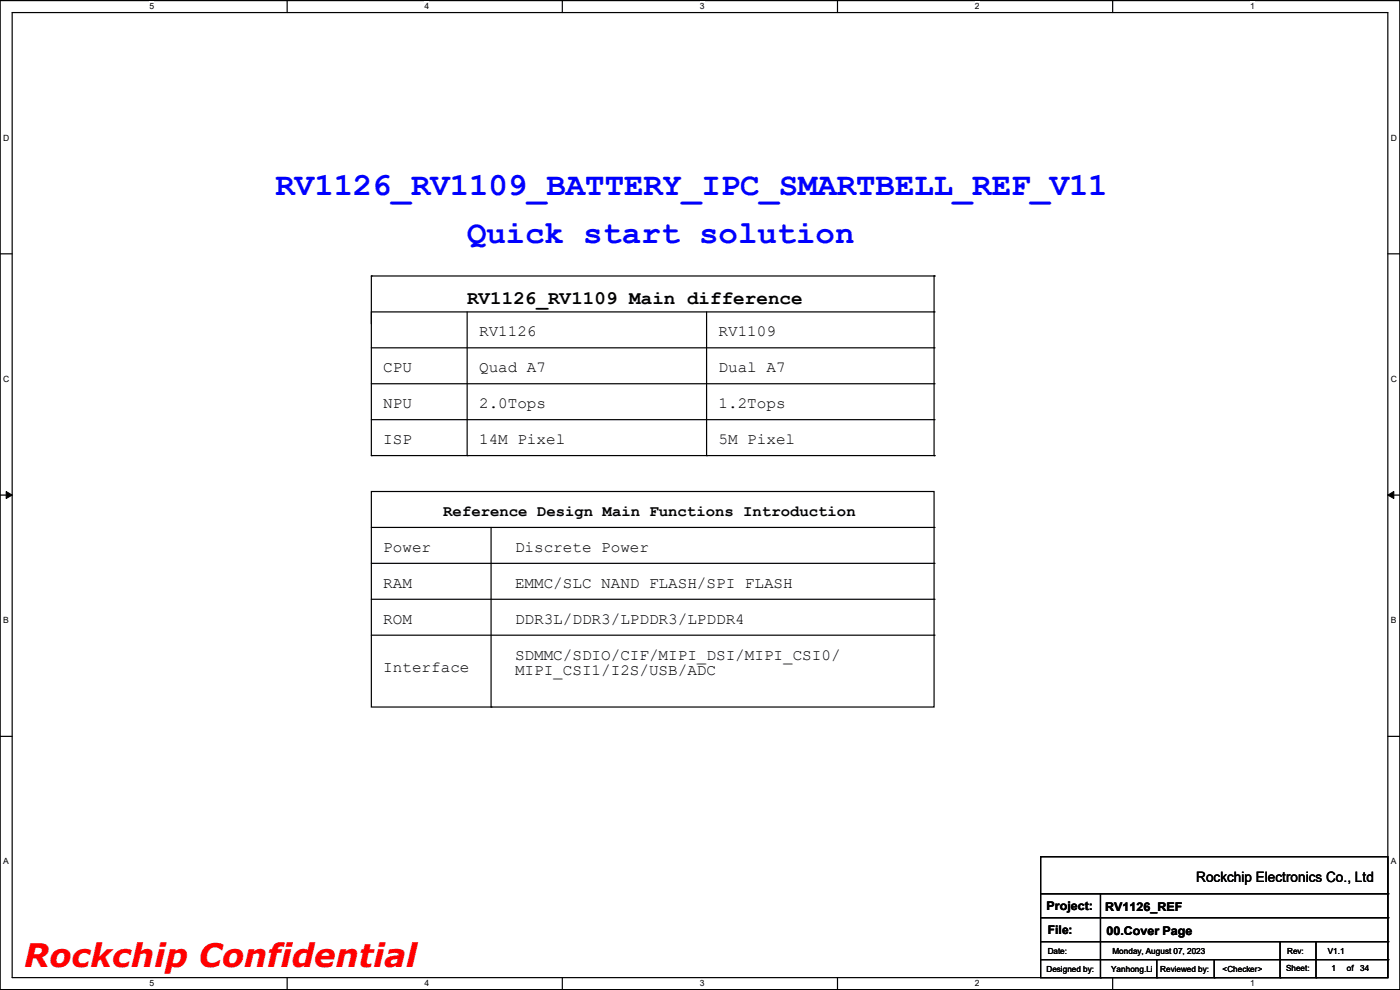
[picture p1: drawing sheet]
<svg xmlns="http://www.w3.org/2000/svg" width="297mm" height="210mm" viewBox="0 0 297 210" stroke-linecap="round" stroke-linejoin="round" font-family="sans-serif">
<defs><g id="words">
<g font-size="6.9" fill="#00f">
<text x="58.5" y="41.4">RV1126_RV1109_BATTERY_IPC_SMARTBELL_REF_V11</text>
<text x="99.1" y="51.5">Quick start solution</text>
</g>
<text font-size="6.9" fill="#f00" x="5.1" y="205.1">Rockchip Confidential</text>
<text font-size="4.1" x="99.1" y="64.5">RV1126_RV1109 Main difference</text>
<g font-size="3.3">
<text x="101.6" y="71.3">RV1126</text>
<text x="152.4" y="71.3">RV1109</text>
<text x="81.3" y="79">CPU</text>
<text x="101.6" y="79">Quad A7</text>
<text x="152.4" y="79">Dual A7</text>
<text x="81.3" y="86.6">NPU</text>
<text x="101.6" y="86.6">2.0Tops</text>
<text x="152.4" y="86.6">1.2Tops</text>
<text x="81.3" y="94.2">ISP</text>
<text x="101.6" y="94.2">14M Pixel</text>
<text x="152.4" y="94.2">5M Pixel</text>
<text x="94" y="109.5">Reference Design Main Functions Introduction</text>
<text x="81.3" y="117.1">Power</text>
<text x="109.3" y="117.1">Discrete Power</text>
<text x="81.3" y="124.7">RAM</text>
<text x="109.3" y="124.7">EMMC/SLC NAND FLASH/SPI FLASH</text>
<text x="81.3" y="132.3">ROM</text>
<text x="109.3" y="132.3">DDR3L/DDR3/LPDDR3/LPDDR4</text>
<text x="81.3" y="142.5">Interface</text>
<text x="109.3" y="139.9">SDMMC/SDIO/CIF/MIPI_DSI/MIPI_CSI0/</text>
<text x="109.3" y="143.2">MIPI_CSI1/I2S/USB/ADC</text>
</g>
<text font-size="3" x="253.8" y="187">Rockchip Electronics Co., Ltd</text>
<g font-size="2.5">
<text x="222" y="193">Project:</text>
<text x="234.5" y="193.3">RV1126_REF</text>
<text x="222.3" y="198.1">File:</text>
<text x="234.7" y="198.3">00.Cover Page</text>
</g>
<g font-size="1.8">
<text x="31.7" y="2">5</text>
<text x="90.1" y="2">4</text>
<text x="148.5" y="2">3</text>
<text x="206.8" y="2">2</text>
<text x="265.2" y="2">1</text>
<text x=".7" y="29.8">D</text>
<text x="295.1" y="29.8">D</text>
<text x=".7" y="81">C</text>
<text x="295.1" y="81">C</text>
<text x=".7" y="132.2">B</text>
<text x="295.1" y="132.2">B</text>
<text x=".7" y="183.4">A</text>
<text x="295.1" y="183.4">A</text>
<text x="222.3" y="202.4">Date:</text>
<text x="236" y="202.4">Monday, August 07, 2023</text>
<text x="273.1" y="202.4">Rev:</text>
<text x="281.7" y="202.4">V1.1</text>
<text x="31.7" y="209.3">5</text>
<text x="90.1" y="209.3">4</text>
<text x="148.5" y="209.3">3</text>
<text x="206.8" y="209.3">2</text>
<text x="222" y="206.2">Designed by:</text>
<text x="235.7" y="206.2">Yanhong.Li</text>
<text x="246.2" y="206.2">Reviewed by:</text>
<text x="259.4" y="206.2">&lt;Checker&gt;</text>
<text x="265.2" y="209.3">1</text>
<text x="272.8" y="206">Sheet:</text>
<text x="282.5" y="206">1</text>
<text x="285.7" y="206">of</text>
<text x="288.6" y="206">34</text>
</g>
</g></defs>
<path d="M0 .1h297v209.8h-297zM2.6 2.7h291.8v204.7h-291.8z" fill="none" stroke="#000" stroke-width=".25"/>
<g fill="#fff">
<path d="M31.7 .4h1v2h-1z"/>
<path d="M31.7 207.6h1v2h-1z"/>
</g>
<path d="M60.9 .1v2.6M60.9 207.4v2.5" fill="none" stroke="#000" stroke-width=".25"/>
<g fill="#fff">
<path d="M90.1 .4h1v2h-1z"/>
<path d="M90.1 207.6h1v2h-1z"/>
</g>
<path d="M119.3 .1v2.6M119.3 207.4v2.5" fill="none" stroke="#000" stroke-width=".25"/>
<g fill="#fff">
<path d="M148.5 .4h.9v2h-.9z"/>
<path d="M148.5 207.6h.9v2h-.9z"/>
</g>
<path d="M177.7 .1v2.6M177.7 207.4v2.5" fill="none" stroke="#000" stroke-width=".25"/>
<g fill="#fff">
<path d="M206.8 .4h1v2h-1z"/>
<path d="M206.8 207.6h1v2h-1z"/>
</g>
<path d="M236.1 .1v2.6M236.1 207.4v2.5" fill="none" stroke="#000" stroke-width=".25"/>
<g fill="#fff">
<path d="M265.2 .4h1v2h-1z"/>
<path d="M265.2 207.6h1v2h-1z"/>
<path d="M.7 28.2h1.2v2h-1.2z"/>
<path d="M295.1 28.2h1.2v2h-1.2z"/>
<path d="M.7 79.4h1.2v2h-1.2z"/>
<path d="M295.1 79.4h1.2v2h-1.2z"/>
</g>
<path d="M0 53.8h2.6M294.4 53.8h2.6" fill="none" stroke="#000" stroke-width=".25"/>
<g fill="#fff">
<path d="M.7 130.6h1.2v2h-1.2z"/>
<path d="M295.1 130.6h1.1v2h-1.1z"/>
</g>
<path d="M0 105h2.6M294.4 105h2.6" fill="none" stroke="#000" stroke-width=".25"/>
<path d="M1.3 104.3l1.3 .7-1.3 .7zM294.4 105l1.3-.7v1.4z" fill="#000" stroke="#000" stroke-width=".21"/>
<g fill="#fff">
<path d="M.7 181.8h1.2v2h-1.2z"/>
<path d="M295.1 181.8h1.1v2h-1.1z"/>
</g>
<g fill="none" stroke="#000" stroke-width=".25">
<path d="M78.8 58.5h.1M78.8 58.5v38.1M78.8 58.5h119.4M198.2 58.5h.1M198.2 58.5v38.1M78.8 66.2h119.4M78.8 73.8h119.4M99.1 66.2v30.4M149.9 66.2v30.4M198.2 66.2h.1M198.2 73.8h.1M78.8 96.6h.1"/>
<path d="M78.8 81.4h119.4M78.8 89h119.4M78.8 96.6h119.4M99.1 96.6h.1M149.9 96.6h.1M198.2 96.6h.1M198.2 81.4h.1M198.2 89h.1M78.8 104.3h119.4v45.7h-119.4zM78.8 111.9h119.4M78.8 119.5h119.4M104.2 111.9v38.1"/>
<path d="M198.2 111.9h.1M198.2 119.5h.1M78.8 127.1h119.4M78.8 134.7h119.4M198.2 127.1h.1M198.2 134.7h.1M0 156.2h2.6M104.2 150h.1M294.4 156.2h2.6M220.8 181.7h73.6v25.7h-73.6zM220.8 189.6h73.6M220.8 194.7h73.6"/>
<path d="M220.8 199.8h73.6M233.5 189.6v17.8M271.6 199.8v7.6M279.2 199.8v7.6M294.4 189.6h.1M294.4 194.7h.1M294.4 199.8h.1M220.8 203.6h73.6M233.5 207.4h.1M245.4 207.4h.1M245.4 203.6v3.8M257.6 207.4h.1"/>
<path d="M257.6 203.6v3.8M271.6 207.4h.1M279.2 207.4h.1M294.4 203.6h.1"/>
</g>
<use href="#words"/>
</svg>
